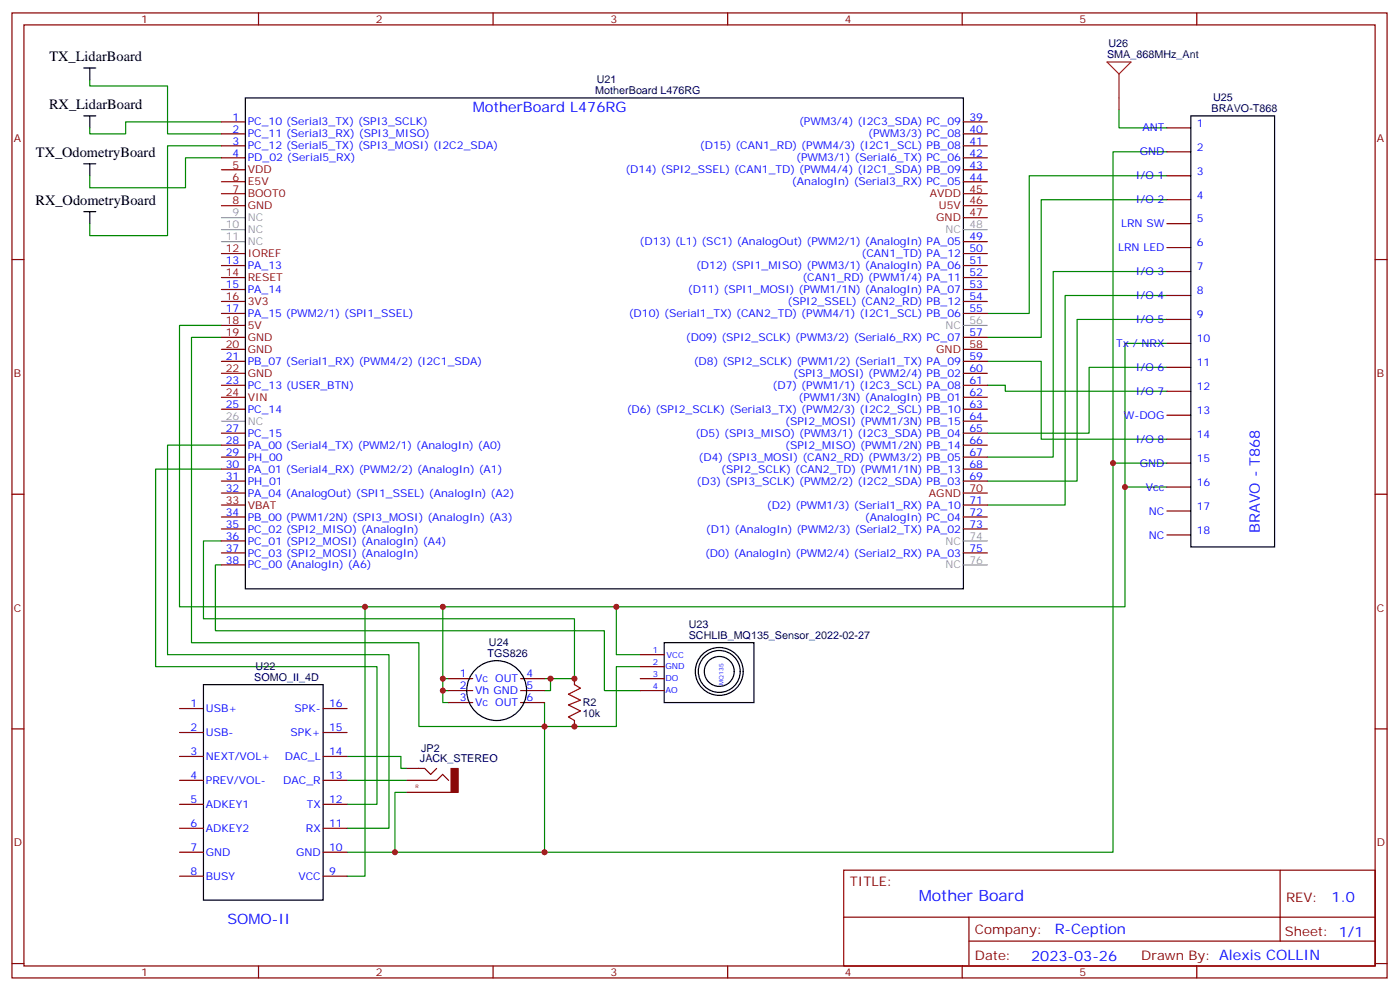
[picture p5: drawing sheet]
<svg xmlns="http://www.w3.org/2000/svg" width="413mm" height="292mm" viewBox="0 0 413 292" stroke-linecap="round" stroke-linejoin="round" font-family="sans-serif">
<defs><g id="words">
<text font-size="4.6" fill="#00f" x="270.8" y="265.4">Mother Board</text>
<g font-size="4.2">
<text x="14.6" y="17.9">TX_LidarBoard</text>
<text x="14.5" y="32.1">RX_LidarBoard</text>
<text x="10.6" y="46.2">TX_OdometryBoard</text>
<text x="10.5" y="60.3">RX_OdometryBoard</text>
</g>
<g font-size="4.2" fill="#00f">
<text x="139.3" y="33.1">MotherBoard L476RG</text>
<text x="371.4" y="157.1" transform="rotate(-90 371.4 157.1)">BRAVO - T868</text>
<text x="392.5" y="265.7">1.0</text>
<text x="67" y="272.3">SOMO-II</text>
<text x="310.9" y="275.2">R-Ception</text>
<text x="304" y="283">2023-03-26</text>
</g>
<g font-size="3.9" fill="#800">
<text x="250.5" y="261">TITLE:</text>
<text x="379.1" y="265.7">REV:</text>
<text x="287.4" y="275.2">Company:</text>
<text x="378.7" y="275.8">Sheet: 1/1</text>
<text x="287.4" y="282.9">Date:</text>
<text x="336.4" y="282.9">Drawn By: Alexis COLLIN</text>
</g>
<g font-size="3.2" fill="#800">
<text x="41.6" y="6.8">1</text>
<text x="110.8" y="6.8">2</text>
<text x="179.9" y="6.8">3</text>
<text x="249.1" y="6.8">4</text>
<text x="318.2" y="6.8">5</text>
<text x="4.1" y="41.9">A</text>
<text x="405.9" y="41.9">A</text>
<text x="4.1" y="111.1">B</text>
<text x="405.9" y="111.1">B</text>
<text x="4.1" y="180.2">C</text>
<text x="405.9" y="180.2">C</text>
<text x="4.1" y="249.3">D</text>
<text x="405.9" y="249.3">D</text>
<text x="41.6" y="287.6">1</text>
<text x="110.8" y="287.6">2</text>
<text x="179.9" y="287.6">3</text>
<text x="249.1" y="287.6">4</text>
<text x="318.2" y="287.6">5</text>
</g>
<g font-size="3.2" fill="#000080">
<text x="326.3" y="17.2">SMA_868MHz_Ant</text>
<text x="326.8" y="13.9">U26</text>
<text x="175.5" y="27.8">MotherBoard L476RG</text>
<text x="175.9" y="24.5">U21</text>
<text x="357.6" y="29.8">U25</text>
<text x="357.2" y="33.1">BRAVO-T868</text>
<text x="203" y="185.1">U23</text>
<text x="144.1" y="190.3">U24</text>
<text x="203" y="188.3">SCHLIB_MQ135_Sensor_2022-02-27</text>
<text x="75.3" y="197.4">U22</text>
<text x="143.7" y="193.6">TGS826</text>
<text x="74.9" y="200.7">SOMO_II_4D</text>
<text x="171.8" y="208.1">R2</text>
<text x="171.8" y="211.3">10k</text>
<text x="124.1" y="221.5">JP2</text>
<text x="123.8" y="224.6">JACK_STEREO</text>
</g>
<g font-size="3.2" fill="#00f">
<text x="68.5" y="35.6">1</text>
<text x="285.8" y="35.6">39</text>
<text x="68.5" y="39.1">2</text>
<text x="73" y="37">PC_10 (Serial3_TX) (SPI3_SCLK)</text>
<text x="73" y="40.5">PC_11 (Serial3_RX) (SPI3_MISO)</text>
<text x="235.5" y="37">(PWM3/4) (I2C3_SDA) PC_09</text>
<text x="255.9" y="40.5">(PWM3/3) PC_08</text>
<text x="285.8" y="39.1">40</text>
<text x="336.8" y="38.7">ANT</text>
<text x="352.8" y="37.3">1</text>
<text x="68.5" y="42.6">3</text>
<text x="68.5" y="46.1">4</text>
<text x="73" y="44">PC_12 (Serial5_TX) (SPI3_MOSI) (I2C2_SDA)</text>
<text x="73" y="47.6">PD_02 (Serial5_RX)</text>
<text x="206.3" y="44">(D15) (CAN1_RD) (PWM4/3) (I2C1_SCL) PB_08</text>
<text x="234.7" y="47.6">(PWM3/1) (Serial6_TX) PC_06</text>
<text x="285.8" y="42.6">41</text>
<text x="285.8" y="46.1">42</text>
<text x="336" y="45.8">GND</text>
<text x="352.8" y="44.4">2</text>
<text x="184.4" y="51.1">(D14) (SPI2_SSEL) (CAN1_TD) (PWM4/4) (I2C1_SDA) PB_09</text>
<text x="285.8" y="49.7">43</text>
<text x="285.8" y="53.2">44</text>
<text x="334.8" y="52.8">I/O 1</text>
<text x="352.8" y="51.4">3</text>
<text x="233.4" y="54.6">(AnalogIn) (Serial3_RX) PC_05</text>
<text x="334.8" y="59.9">I/O 2</text>
<text x="352.8" y="58.5">4</text>
<text x="352.8" y="65.5">5</text>
<text x="285.8" y="70.8">49</text>
<text x="330.5" y="67">LRN SW</text>
<text x="66.5" y="77.9">13</text>
<text x="188.5" y="72.2">(D13) (L1) (SC1) (AnalogOut) (PWM2/1) (AnalogIn) PA_05</text>
<text x="254" y="75.8">(CAN1_TD) PA_12</text>
<text x="285.8" y="74.4">50</text>
<text x="285.8" y="77.9">51</text>
<text x="329.6" y="74">LRN LED</text>
<text x="352.8" y="72.6">6</text>
<text x="73" y="79.3">PA_13</text>
<text x="205.2" y="79.3">(D12) (SPI1_MISO) (PWM3/1) (AnalogIn) PA_06</text>
<text x="236.5" y="82.8">(CAN1_RD) (PWM1/4) PA_11</text>
<text x="285.8" y="81.4">52</text>
<text x="334.8" y="81.1">I/O 3</text>
<text x="352.8" y="79.7">7</text>
<text x="66.5" y="84.9">15</text>
<text x="73" y="86.4">PA_14</text>
<text x="202.8" y="86.4">(D11) (SPI1_MOSI) (PWM1/1N) (AnalogIn) PA_07</text>
<text x="232.1" y="89.9">(SPI2_SSEL) (CAN2_RD) PB_12</text>
<text x="285.8" y="84.9">53</text>
<text x="285.8" y="88.5">54</text>
<text x="334.8" y="88.1">I/O 4</text>
<text x="352.8" y="86.7">8</text>
<text x="66.5" y="92">17</text>
<text x="73" y="93.4">PA_15 (PWM2/1) (SPI1_SSEL)</text>
<text x="185.3" y="93.4">(D10) (Serial1_TX) (CAN2_TD) (PWM4/1) (I2C1_SCL) PB_06</text>
<text x="285.8" y="92">55</text>
<text x="334.8" y="95.2">I/O 5</text>
<text x="352.8" y="93.8">9</text>
<text x="202.2" y="100.5">(D09) (SPI2_SCLK) (PWM3/2) (Serial6_RX) PC_07</text>
<text x="285.8" y="99.1">57</text>
<text x="352.8" y="100.8">10</text>
<text x="66.5" y="106.1">21</text>
<text x="73" y="107.5">PB_07 (Serial1_RX) (PWM4/2) (I2C1_SDA)</text>
<text x="204.5" y="107.5">(D8) (SPI2_SCLK) (PWM1/2) (Serial1_TX) PA_09</text>
<text x="285.8" y="106.1">59</text>
<text x="329" y="102.2">Tx / NRX</text>
<text x="352.8" y="107.9">11</text>
<text x="66.5" y="113.2">23</text>
<text x="233.8" y="111.1">(SPI3_MOSI) (PWM2/4) PB_02</text>
<text x="285.8" y="109.6">60</text>
<text x="285.8" y="113.2">61</text>
<text x="334.8" y="109.3">I/O 6</text>
<text x="73" y="114.6">PC_13 (USER_BTN)</text>
<text x="227.7" y="114.6">(D7) (PWM1/1) (I2C3_SCL) PA_08</text>
<text x="235.4" y="118.1">(PWM1/3N) (AnalogIn) PB_01</text>
<text x="285.8" y="116.7">62</text>
<text x="334.8" y="116.3">I/O 7</text>
<text x="352.8" y="114.9">12</text>
<text x="66.5" y="120.2">25</text>
<text x="73" y="121.6">PC_14</text>
<text x="184.7" y="121.6">(D6) (SPI2_SCLK) (Serial3_TX) (PWM2/3) (I2C2_SCL) PB_10</text>
<text x="231.5" y="125.2">(SPI2_MOSI) (PWM1/3N) PB_15</text>
<text x="285.8" y="120.2">63</text>
<text x="285.8" y="123.8">64</text>
<text x="331.3" y="123.4">W-DOG</text>
<text x="352.8" y="122">13</text>
<text x="66.5" y="127.3">27</text>
<text x="66.5" y="130.8">28</text>
<text x="73" y="128.7">PC_15</text>
<text x="205" y="128.7">(D5) (SPI3_MISO) (PWM3/1) (I2C3_SDA) PB_04</text>
<text x="285.8" y="127.3">65</text>
<text x="285.8" y="130.8">66</text>
<text x="334.8" y="130.5">I/O 8</text>
<text x="352.8" y="129">14</text>
<text x="66.5" y="134.3">29</text>
<text x="66.5" y="137.9">30</text>
<text x="73" y="132.2">PA_00 (Serial4_TX) (PWM2/1) (AnalogIn) (A0)</text>
<text x="73" y="135.7">PH_00</text>
<text x="205.9" y="135.7">(D4) (SPI3_MOSI) (CAN2_RD) (PWM3/2) PB_05</text>
<text x="231.5" y="132.2">(SPI2_MISO) (PWM1/2N) PB_14</text>
<text x="285.8" y="134.3">67</text>
<text x="285.8" y="137.9">68</text>
<text x="336" y="137.5">GND</text>
<text x="352.8" y="136.1">15</text>
<text x="66.5" y="141.4">31</text>
<text x="73" y="139.3">PA_01 (Serial4_RX) (PWM2/2) (AnalogIn) (A1)</text>
<text x="73" y="142.8">PH_01</text>
<text x="205.3" y="142.8">(D3) (SPI3_SCLK) (PWM2/2) (I2C2_SDA) PB_03</text>
<text x="212.6" y="139.3">(SPI2_SCLK) (CAN2_TD) (PWM1/1N) PB_13</text>
<text x="285.8" y="141.4">69</text>
<text x="352.8" y="143.2">16</text>
<text x="66.5" y="144.9">32</text>
<text x="73" y="146.3">PA_04 (AnalogOut) (SPI1_SSEL) (AnalogIn) (A2)</text>
<text x="226" y="149.9">(D2) (PWM1/3) (Serial1_RX) PA_10</text>
<text x="285.8" y="148.4">71</text>
<text x="337.8" y="144.6">Vcc</text>
<text x="66.5" y="152">34</text>
<text x="66.5" y="155.5">35</text>
<text x="73" y="153.4">PB_00 (PWM1/2N) (SPI3_MOSI) (AnalogIn) (A3)</text>
<text x="254.9" y="153.4">(AnalogIn) PC_04</text>
<text x="285.8" y="152">72</text>
<text x="285.8" y="155.5">73</text>
<text x="338.7" y="151.6">NC</text>
<text x="352.8" y="150.2">17</text>
<text x="66.5" y="159">36</text>
<text x="73" y="156.9">PC_02 (SPI2_MISO) (AnalogIn)</text>
<text x="73" y="160.4">PC_01 (SPI2_MOSI) (AnalogIn) (A4)</text>
<text x="208.1" y="156.9">(D1) (AnalogIn) (PWM2/3) (Serial2_TX) PA_02</text>
<text x="338.7" y="158.7">NC</text>
<text x="352.8" y="157.3">18</text>
<text x="66.5" y="162.6">37</text>
<text x="66.5" y="166.1">38</text>
<text x="73" y="164">PC_03 (SPI2_MOSI) (AnalogIn)</text>
<text x="73" y="167.5">PC_00 (AnalogIn) (A6)</text>
<text x="207.8" y="164">(D0) (AnalogIn) (PWM2/4) (Serial2_RX) PA_03</text>
<text x="285.8" y="162.6">75</text>
<text x="135.6" y="199.6">1</text>
<text x="135.6" y="203.1">2</text>
<text x="140.1" y="201">Vc OUT</text>
<text x="155.2" y="199.6">4</text>
<text x="155.2" y="203.1">5</text>
<text x="56.2" y="208.4">1</text>
<text x="60.7" y="209.8">USB+</text>
<text x="86.8" y="209.8">SPK-</text>
<text x="97" y="208.4">16</text>
<text x="135.6" y="206.7">3</text>
<text x="140.1" y="208.1">Vc OUT</text>
<text x="140.1" y="204.5">Vh GND</text>
<text x="155.2" y="206.7">6</text>
<text x="56.2" y="215.5">2</text>
<text x="97" y="215.5">15</text>
<text x="60.7" y="216.9">USB-</text>
<text x="85.7" y="216.9">SPK+</text>
<text x="56.2" y="222.5">3</text>
<text x="60.7" y="223.9">NEXT/VOL+</text>
<text x="83.9" y="223.9">DAC_L</text>
<text x="97" y="222.5">14</text>
<text x="56.2" y="229.6">4</text>
<text x="60.7" y="231">PREV/VOL-</text>
<text x="83.5" y="231">DAC_R</text>
<text x="97" y="229.6">13</text>
<text x="56.2" y="236.6">5</text>
<text x="60.7" y="238.1">ADKEY1</text>
<text x="90.4" y="238.1">TX</text>
<text x="97" y="236.6">12</text>
<text x="56.2" y="243.7">6</text>
<text x="60.7" y="245.1">ADKEY2</text>
<text x="90.2" y="245.1">RX</text>
<text x="97" y="243.7">11</text>
<text x="56.2" y="250.8">7</text>
<text x="97" y="250.8">10</text>
<text x="56.2" y="257.8">8</text>
<text x="60.7" y="252.2">GND</text>
<text x="87.3" y="252.2">GND</text>
<text x="97" y="257.8">9</text>
<text x="60.7" y="259.2">BUSY</text>
<text x="87.9" y="259.2">VCC</text>
</g>
<g font-size="3.2" fill="#900">
<text x="68.5" y="49.7">5</text>
<text x="68.5" y="53.2">6</text>
<text x="73" y="51.1">VDD</text>
<text x="68.5" y="56.7">7</text>
<text x="73" y="54.6">E5V</text>
<text x="73" y="58.1">BOOT0</text>
<text x="274.1" y="58.1">AVDD</text>
<text x="285.8" y="56.7">45</text>
<text x="68.5" y="60.3">8</text>
<text x="73" y="61.7">GND</text>
<text x="276" y="65.2">GND</text>
<text x="276.8" y="61.7">U5V</text>
<text x="285.8" y="60.3">46</text>
<text x="285.8" y="63.8">47</text>
<text x="66.5" y="74.4">12</text>
<text x="73" y="75.8">IOREF</text>
<text x="66.5" y="81.4">14</text>
<text x="73" y="82.8">RESET</text>
<text x="66.5" y="88.5">16</text>
<text x="73" y="89.9">3V3</text>
<text x="66.5" y="95.5">18</text>
<text x="66.5" y="99.1">19</text>
<text x="73" y="96.9">5V</text>
<text x="73" y="100.5">GND</text>
<text x="66.5" y="102.6">20</text>
<text x="73" y="104">GND</text>
<text x="276" y="104">GND</text>
<text x="285.8" y="102.6">58</text>
<text x="66.5" y="109.6">22</text>
<text x="73" y="111.1">GND</text>
<text x="66.5" y="116.7">24</text>
<text x="73" y="118.1">VIN</text>
<text x="66.5" y="148.4">33</text>
<text x="73" y="149.9">VBAT</text>
<text x="273.8" y="146.3">AGND</text>
<text x="285.8" y="144.9">70</text>
</g>
<g font-size="3.2" fill="#999">
<text x="68.5" y="63.8">9</text>
<text x="73" y="65.2">NC</text>
<text x="66.5" y="67.3">10</text>
<text x="66.5" y="70.8">11</text>
<text x="73" y="68.7">NC</text>
<text x="278.7" y="68.7">NC</text>
<text x="285.8" y="67.3">48</text>
<text x="73" y="72.2">NC</text>
<text x="285.8" y="95.5">56</text>
<text x="278.7" y="96.9">NC</text>
<text x="66.5" y="123.8">26</text>
<text x="73" y="125.2">NC</text>
<text x="278.7" y="160.4">NC</text>
<text x="285.8" y="159">74</text>
<text x="278.7" y="167.5">NC</text>
<text x="285.8" y="166.1">76</text>
</g>
<g font-size="2.5" fill="#00f">
<text x="192.5" y="192.5">1</text>
<text x="192.5" y="196.1">2</text>
<text x="196.1" y="197.1">GND</text>
<text x="196.5" y="194">VCC</text>
<text x="192.5" y="199.6">3</text>
<text x="192.5" y="203.1">4</text>
<text x="196.1" y="200.7">DO</text>
<text x="196.1" y="204.2">AO</text>
</g>
<text font-size="1.8" fill="#00f" x="213.3" y="201.7" transform="rotate(-90 213.3 201.7)">MQ135</text>
<g font-size="1.4" fill="#800">
<text x="126.1" y="222.9">L</text>
<text x="122.5" y="232.1">R</text>
</g>
</g></defs>
<g fill="none" stroke="#870000" stroke-width=".35">
<path d="M3.5 3.8h405.4v284.3h-405.4zM7.1 7.3h398.2v277.3h-398.2zM76.2 3.8v3.5M145.3 3.8v3.5M214.5 3.8v3.5M283.6 3.8v3.5M352.8 3.8v3.5M65.3 35.9h7M65.3 39.4h7M284 35.9h7M284 39.4h7M344 37.7h7"/>
<path d="M65.3 43h7M65.3 46.5h7M284 43h7M284 46.5h7M284 50h7M284 53.6h7M344 44.7h7M344 51.8h7M344 58.8h7M3.5 76.5h3.6M65.3 78.2h7M284 78.2h7"/>
<path d="M284 71.2h7M284 74.7h7M344 65.9h7M344 73h7M405.3 76.5h3.6M65.3 85.3h7M65.3 92.4h7M284 85.3h7M284 92.4h7M284 81.8h7M284 88.8h7M284 99.4h7"/>
<path d="M344 80h7M344 87.1h7M344 94.1h7M65.3 106.5h7M65.3 113.5h7M284 106.5h7M284 113.5h7M284 110h7M284 117.1h7M344 101.2h7M344 108.2h7M344 115.3h7"/>
<path d="M65.3 120.6h7M65.3 127.6h7M65.3 131.2h7M65.3 134.7h7M65.3 138.2h7M284 120.6h7M284 127.6h7M284 131.2h7M284 134.7h7M284 138.2h7M284 124.1h7M344 122.3h7"/>
<path d="M344 129.4h7M344 136.5h7M3.5 145.6h3.6M65.3 141.7h7M65.3 145.3h7M65.3 152.3h7M65.3 155.9h7M65.3 159.4h7M284 141.7h7M284 152.3h7M284 155.9h7M284 148.8h7"/>
<path d="M344 143.5h7M344 150.6h7M344 157.6h7M405.3 145.6h3.6M65.3 162.9h7M65.3 166.4h7M284 162.9h7M132.3 200h7M153.5 200h7M169.3 200v1.7M188.7 192.9h7.1M188.7 196.4h7.1"/>
<path d="M188.7 200h7.1M3.5 214.8h3.6M52.9 208.8h7.1M52.9 215.8h7.1M95.2 208.8h7.1M95.2 215.8h7.1M132.3 203.5h7M132.3 207h7M153.5 203.5h7M153.5 207h7M169.3 212.3v1.8M188.7 203.5h7.1"/>
<path d="M405.3 214.8h3.6M52.9 229.9h7.1M52.9 222.9h7.1M52.9 237h7.1M95.2 229.9h7.1M95.2 222.9h7.1M95.2 237h7.1M119.9 229.9h3.5M119.9 226.4h3.5M119.9 233.5h3.5M52.9 244.1h7.1M52.9 251.1h7.1"/>
<path d="M52.9 258.2h7.1M95.2 244.1h7.1M95.2 251.1h7.1M95.2 258.2h7.1M248.7 256.4h156.6v28.2h-156.6zM377.3 256.4v20.9M248.7 270.2h156.5M285.6 277.3h119.6M285.6 270.2v14.2M3.5 283.9h3.6M76.2 284.6v3.5M145.3 284.6v3.5"/>
<path d="M214.5 284.6v3.5M283.6 284.6v3.5M352.8 284.6v3.5M405.3 283.9h3.6"/>
</g>
<g fill="none" stroke="#000" stroke-width=".35">
<path d="M24.7 20h3.5M24.7 34.1h3.5M26.5 20v3.6M26.5 34.1v3.6M72.3 28.9h211.7v144.6h-211.7zM351 34.1h24.7v127h-24.7zM24.7 48.3h3.5M26.5 48.3v3.5M24.7 62.4h3.5M26.5 62.4v3.5M195.8 189.4h26.4v17.6h-26.4zM60 201.7h35.2v63.5h-35.2z"/>
<circle cx="212" cy="197.8" r="7.1"/>
<circle cx="212" cy="197.8" r="4.4"/>
<circle cx="212" cy="197.8" r="6.2"/>
<circle cx="146.4" cy="203.5" r="8.8"/>
</g>
<g fill="none" stroke="#008700" stroke-width=".35">
<path d="M26.5 23.6v1.7h22.9v14.1h15.9M65.3 35.9h-28.3v3.5h-10.5v-1.7M329.8 32.4v5.3h14.2M65.3 43h-15.9v26.4h-22.9v-3.5M65.3 46.5h-10.6v8.8h-28.2v-3.5M344 58.8h-37.1v40.6h-15.9M344 51.8h-40.6v40.6h-12.4M344 44.7h-15.9v206.4h-167.6M65.3 99.4h-8.9v90h67.1v24.7h37v37h-44.1M65.3 95.9h-12.4v82.9h128.8v14.1h7M344 94.1h-26.5v47.6h-26.5M344 87.1h-30v61.7h-23"/>
<path d="M344 80h-33.6v54.7h-19.4M291 106.5h15.9v22.9h37.1M291 113.5h5.3v1.8h47.7M344 101.2h-12.4v42.3M344 108.2h-23v19.4h-30M65.3 138.2h-19.4v58.2h65.2v40.6h-8.8M65.3 131.2h-15.9v61.7h65.3v51.2h-12.4M328.1 136.5h15.9M65.3 159.4h-5.3v22.9h109.3v17.7h-8.8M344 143.5h-12.4v35.3h-149.9M65.3 166.4h-1.8v19.4h114.7v17.7h10.5M107.6 178.8v79.4h-5.3"/>
<path d="M130.5 178.8v21.2M132.3 200h-1.8v3.5h1.8M162.3 200v3.5h-1.8M188.7 196.4h-7v17.7h-21.2v-7.1M130.5 203.5v3.5h1.8M102.3 222.9h15.9v3.5h1.7M102.3 229.9h17.6M119.9 233.5h-3.5v17.6h-14.1"/>
</g>
<g fill="#870000" stroke="#870000" stroke-width=".35">
<path d="M128.7 226.4l-1.8 1.8z"/>
<path d="M125.2 226.4l1.7 1.8z"/>
<path d="M123.4 226.4h1.8z"/>
<path d="M123.4 229.9h5.3z"/>
<path d="M128.7 229.9l1.8-1.7z"/>
<path d="M130.5 228.2l1.7 1.7z"/>
<path d="M123.4 233.5h10.6z"/>
</g>
<path d="M132.9 226.4h2.2v7.1h-2.2z" fill="#870000" stroke="#870000" stroke-width=".29"/>
<path d="M169.3 201.7l1.8 1.1-3.5 1.7 3.5 1.8-3.5 1.4 3.5 1.8-3.5 1.7 1.7 1.1" fill="none" stroke="#a10000" stroke-width=".35"/>
<g fill="none" stroke="#900" stroke-width=".35">
<path d="M65.3 50h7M65.3 53.6h7M65.3 57.1h7M284 57.1h7M65.3 60.6h7M65.3 74.7h7M284 60.6h7M284 64.1h7M65.3 81.8h7M65.3 88.8h7M65.3 95.9h7M65.3 99.4h7"/>
<path d="M65.3 102.9h7M65.3 110h7M65.3 117.1h7M284 102.9h7M65.3 148.8h7M284 145.3h7"/>
</g>
<path d="M65.3 64.1h7M65.3 67.7h7M65.3 71.2h7M284 67.7h7M284 95.9h7M65.3 124.1h7M284 159.4h7M284 166.4h7" fill="none" stroke="#999" stroke-width=".35"/>
<path d="M326.3 18.3h7.1l-3.6 3.5zM329.8 21.8v10.6" fill="none" stroke="#8c2424" stroke-width=".35"/>
<g fill="#c00">
<circle cx="331.6" cy="143.5" r=".88"/>
<circle cx="328.1" cy="136.5" r=".88"/>
<circle cx="181.7" cy="178.8" r=".88"/>
<circle cx="160.5" cy="251.1" r=".88"/>
<circle cx="107.6" cy="178.8" r=".88"/>
<circle cx="116.4" cy="251.1" r=".88"/>
<circle cx="160.5" cy="214.1" r=".88"/>
<circle cx="130.5" cy="203.5" r=".88"/>
<circle cx="130.5" cy="200" r=".88"/>
<circle cx="130.5" cy="178.8" r=".88"/>
<circle cx="169.3" cy="214.1" r=".88"/>
<circle cx="162.3" cy="200" r=".88"/>
<circle cx="169.3" cy="200" r=".88"/>
</g>
<use href="#words"/>
</svg>
